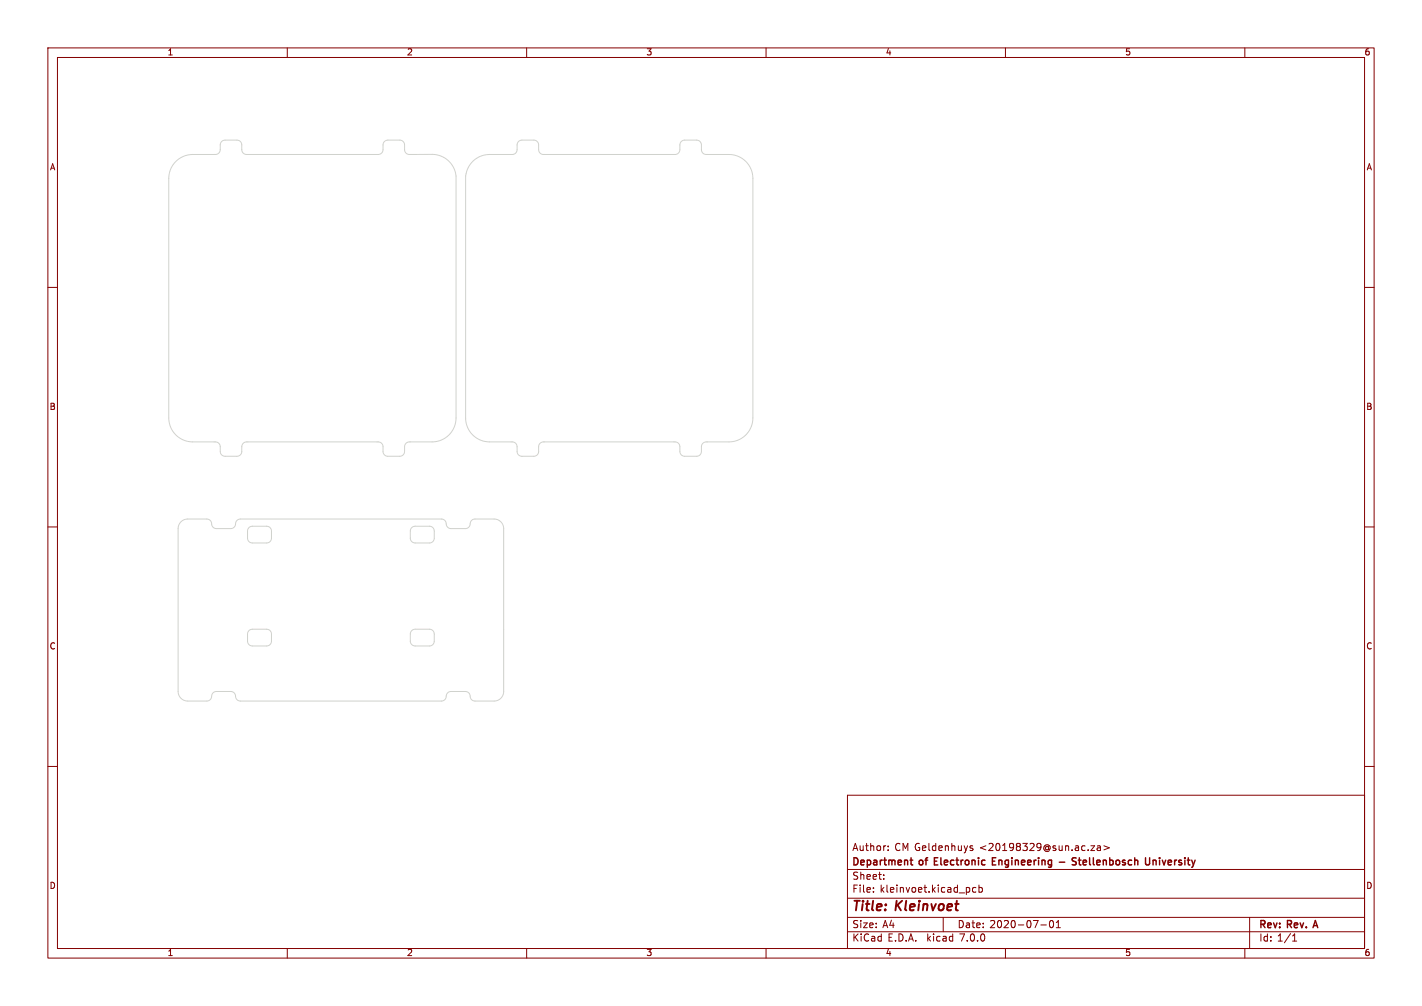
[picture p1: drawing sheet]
<svg xmlns="http://www.w3.org/2000/svg" width="297mm" height="210mm" viewBox="0 0 297 210" stroke-linecap="round" stroke-linejoin="round" font-family="sans-serif">
<defs><g id="words">
<g font-size="2.8" fill="#840000">
<text x="178" y="190.8">Title:</text>
<text x="187.1" y="190.8">Kleinvoet</text>
</g>
<g font-size="2.1" fill="#840000">
<text x="178" y="177.9">Author:</text>
<text x="186.8" y="177.9">CM Geldenhuys</text>
<text x="204.6" y="177.9">&lt;20198329@sun.ac.za&gt;</text>
<text x="178" y="183.9">Sheet:</text>
<text x="178" y="181.1">Department</text>
<text x="192.1" y="181.1">of</text>
<text x="195.7" y="181.1">Electronic</text>
<text x="208.3" y="181.1">Engineering</text>
<text x="225.9" y="181.1">Stellenbosch</text>
<text x="241.6" y="181.1">University</text>
<text x="178" y="186.6">File:</text>
<text x="183.8" y="186.6">kleinvoet.kicad_pcb</text>
<text x="178" y="196.8">KiCad</text>
<text x="178" y="194">Size:</text>
<text x="184.3" y="194">A4</text>
<text x="185.4" y="196.8">E.D.A.</text>
<text x="193.6" y="196.8">kicad</text>
<text x="200" y="194">Date:</text>
<text x="200.5" y="196.8">7.0.0</text>
<text x="206.7" y="194">2020-07-01</text>
<text x="263" y="194.2">Rev:</text>
<text x="263" y="196.8">Id: 1/1</text>
<text x="269" y="194.2">Rev.</text>
<text x="275" y="194.2">A</text>
</g>
<g font-size="1.8" fill="#840000">
<text x="35" y="11.8">1</text>
<text x="85" y="11.8">2</text>
<text x="135" y="11.8">3</text>
<text x="185" y="11.8">4</text>
<text x="235" y="11.8">5</text>
<text x="285" y="11.8">6</text>
<text x="10.4" y="35.8">A</text>
<text x="285.4" y="35.8">A</text>
<text x="10.3" y="85.8">B</text>
<text x="285.3" y="85.8">B</text>
<text x="10.3" y="135.8">C</text>
<text x="285.3" y="135.8">C</text>
<text x="10.3" y="185.8">D</text>
<text x="285.3" y="185.8">D</text>
<text x="35" y="199.8">1</text>
<text x="85" y="199.8">2</text>
<text x="135" y="199.8">3</text>
<text x="185" y="199.8">4</text>
<text x="235" y="199.8">5</text>
<text x="285" y="199.8">6</text>
</g>
</g></defs>
<g fill="none" stroke="#840000" stroke-width=".21">
<path d="M10 10h277v190h-277zM12 12h273v186h-273zM60 10v2M110 10v2M160 10v2M210 10v2M260 10v2M10 60h2M285 60h2M10 110h2M285 110h2M10 160h2"/>
<path d="M285 160h2M177 166h108v32h-108zM185.5 177.4v.2M185.5 176.6v.2M202.8 177.1h.4v.2l-.2 .3h-.3M202.8 176.6h.4M227.8 176.6h.8l-.8 1h.8M229.2 176.6h.6v1M229.8 176.9l-.5 .1-.2 .2 .2 .4 .5-.1M230.6 176.6l1.1 .4-1.1 .4M60 198v2M110 198v2"/>
<path d="M160 198v2M177 194.5h108M177 191.5h108M177 187.5h108M177 181.5h108M182.4 186.1v.2M182.4 185.3v.2M184.6 183.4v.2M184.6 182.6v.2M197 191.5v3M203.8 185.3h-.4l-.3 .2 .2 .7h.5M204.5 185.3h.4l.3 .2-.2 .7h-.5"/>
<path d="M204.5 184.8v1.5M210 198v2M217.4 193.1h1.1M219.4 192.2h.1a.8 .8 0 0 1 .6 .7 .8 .8 0 0 1-.6 .8 1 1 0 0 1-.1-1.5zM220.6 193.7h.9M220.6 192.6l.4-.4v1.5M260 198v2M261 191.5v6.5M270 196.5h.8M270 195.4l.4-.4v1.5"/>
</g>
<path d="M190.1 179.6h.5M207.3 179.8h.5M208 179.1h-.7v1.5h.7M221.2 180h1.2M224.8 179.1h-.6l-.2 .1v.4l.6 .3 .2 .4-.3 .3-.6-.1M225.2 179.6h.6M240.1 179.1l-.1 1.3-.2 .2-.4-.1M240.8 179.6v1M241 179.6l-.2 .1M190.3 180.3l.3 .3M274.7 192.2l-.5 1.5" fill="none" stroke="#840000" stroke-width=".3"/>
<path d="M36.8 33.6a5 5 0 0 1 3.5-1.3h4.7a1 1 0 0 0 1-1.1v-1a1 1 0 0 1 1-1h2.5a1 1 0 0 1 1 1v1a1 1 0 0 0 1 1.1h27.5a1 1 0 0 0 1-1.1v-1a1 1 0 0 1 1-1h2.5a1 1 0 0 1 1 1v1a1.04 1.04 0 0 0 1.2 1.1l4.6-.1a5 5 0 0 1 4.9 4.6v50.5a5 5 0 0 1-4.9 5h-4.8a1 1 0 0 0-1 1v1a1 1 0 0 1-1 1h-2.5a1 1 0 0 1-1-1v-1a1 1 0 0 0-1-1h-27.5a1 1 0 0 0-1 1v1a1 1 0 0 1-1 1h-2.5a1 1 0 0 1-1-1v-1a1 1 0 0 0-1-1h-4.7a5 5 0 0 1-5-5v-50a5 5 0 0 1 1.5-3.7zM98.9 33.6a5 5 0 0 1 3.3-1.3h4.8a1 1 0 0 0 1-1.1v-1a1 1 0 0 1 1-1h2.5a1 1 0 0 1 1 1v1a1 1 0 0 0 1 1.1h27.5a1 1 0 0 0 1-1.1v-1a1 1 0 0 1 1-1h2.5a1 1 0 0 1 1 1v1a1 1 0 0 0 1 1.1h4.7a5 5 0 0 1 5 5v50a5 5 0 0 1-5 5h-4.7a1 1 0 0 0-1 1v1a1 1 0 0 1-1 1h-2.5a1 1 0 0 1-1-1v-1a1 1 0 0 0-1-1h-27.5a1 1 0 0 0-1 1v1a1 1 0 0 1-1 1h-2.5a1 1 0 0 1-1-1v-1a1 1 0 0 0-1-1h-4.8a5 5 0 0 1-5-5v-50.5a5.2 5.2 0 0 1 1.7-3.2zM37.7 109l.7-.5 .5-.1h4.3a1.17 1.17 0 0 1 1.1 1.3l.2 .3 .5 .3 3.2 .1a1.2 1.2 0 0 0 1.1-1.4l.4-.5 .5-.1h42a1.17 1.17 0 0 1 1.1 1.3l.3 .5 .4 .1 3.2 .1a1.2 1.2 0 0 0 1.1-1.4l.2-.4 .5-.2h4.2a2 2 0 0 1 2 2v33.9a2 2 0 0 1-2 2h-4a1.17 1.17 0 0 1-1.1-1.3l-.2-.3-.5-.3-3.2-.1a1.2 1.2 0 0 0-1.1 1.4l-.4 .5-.5 .1h-42a1.17 1.17 0 0 1-1.1-1.3l-.3-.5-.4-.1-3.2-.1a1.2 1.2 0 0 0-1.1 1.4l-.2 .4-.5 .2h-4.2a2 2 0 0 1-2-2v-33.9l.2-.9zM52 110.1l.7-.3h3a1 1 0 0 1 1 1v1.6a1 1 0 0 1-1 1h-3a1 1 0 0 1-1-1v-1.8zM86 110.1l.7-.3h3a1 1 0 0 1 1 1v1.6a1 1 0 0 1-1 1h-3a1 1 0 0 1-1-1v-1.8zM52 131.6l.7-.2h3a1 1 0 0 1 1 1v1.5a1 1 0 0 1-1 1h-3a1 1 0 0 1-1-1v-1.8zM86 131.6l.7-.2h3a1 1 0 0 1 1 1v1.5a1 1 0 0 1-1 1h-3a1 1 0 0 1-1-1v-1.8z" fill="none" stroke="#d0d2cd" stroke-width=".21"/>
<use href="#words"/>
</svg>
